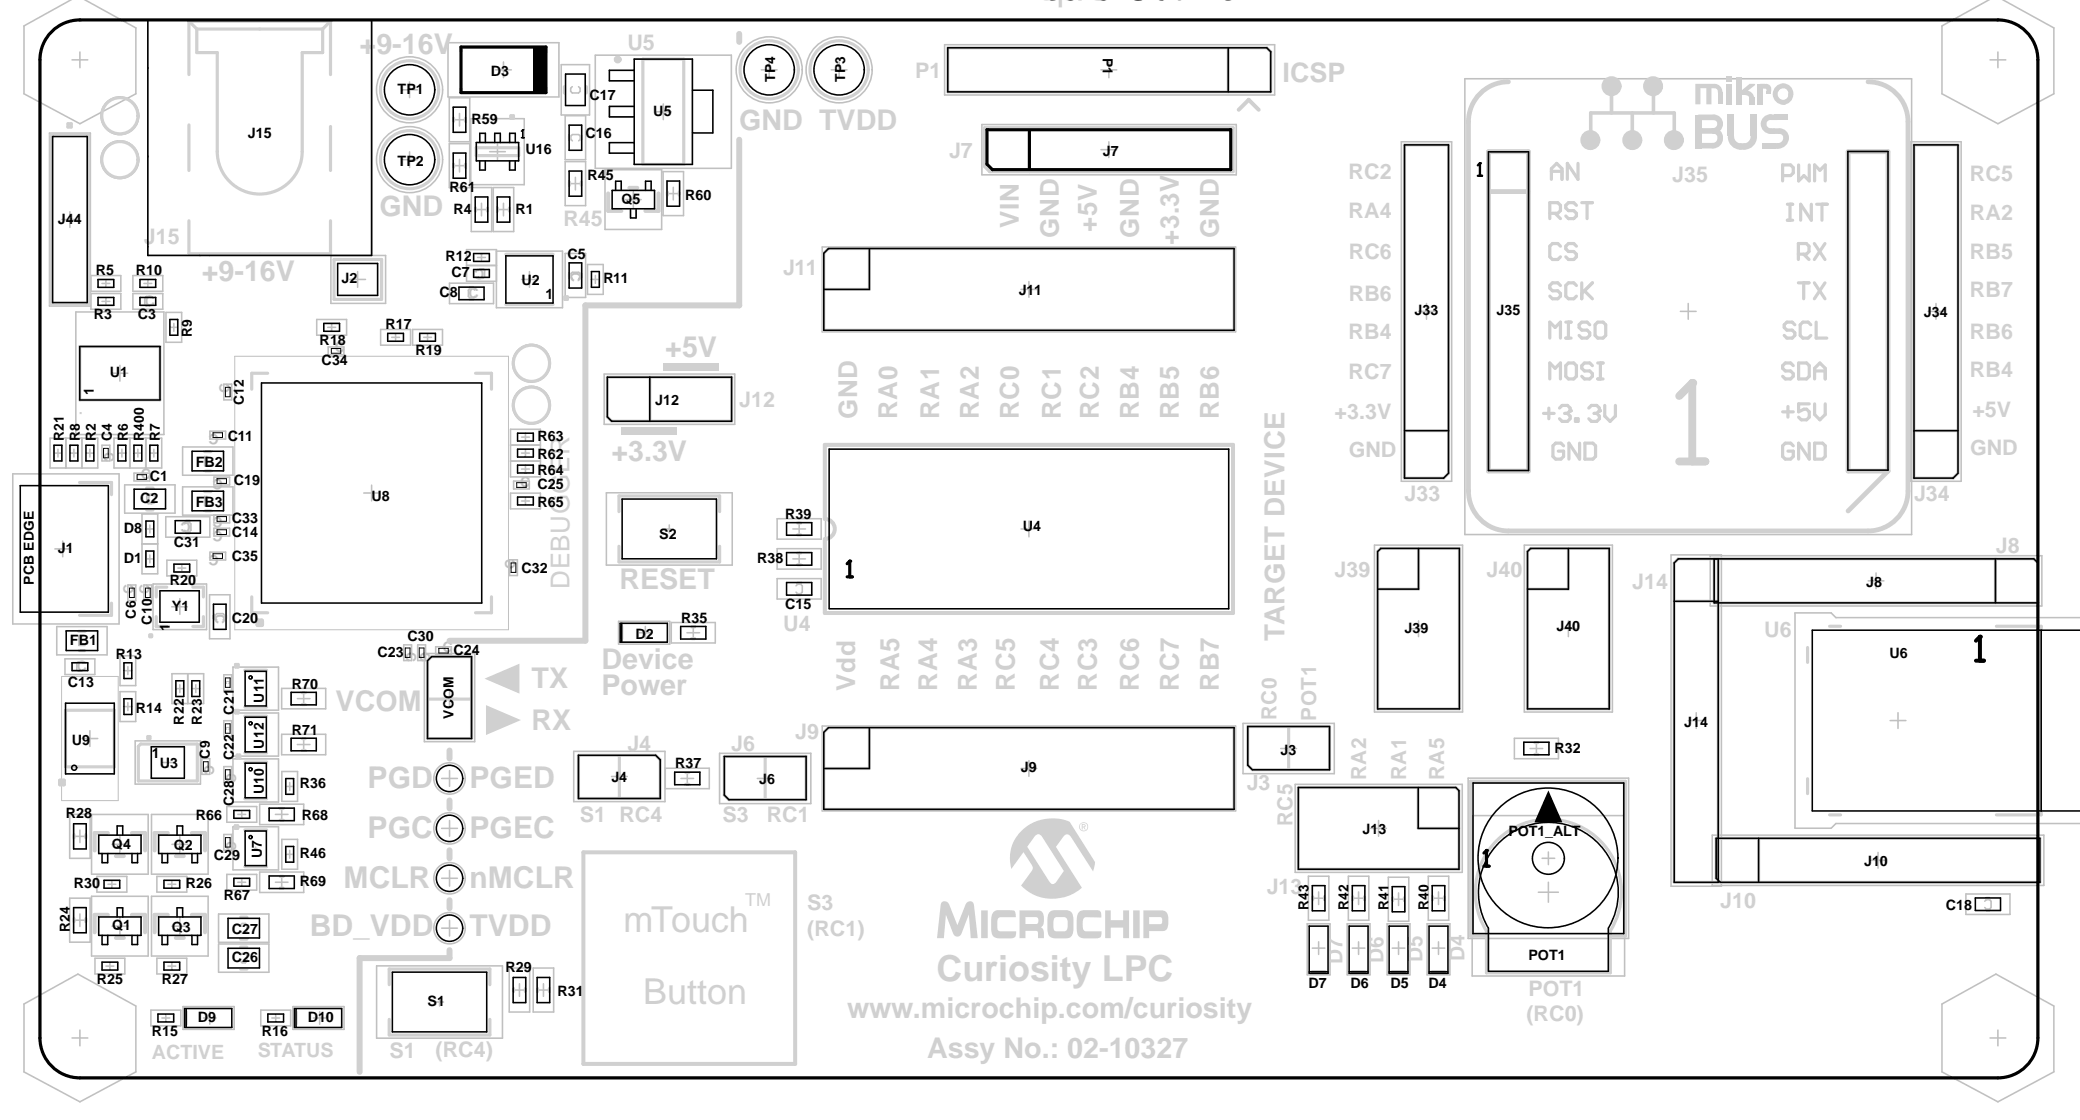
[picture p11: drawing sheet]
<svg xmlns="http://www.w3.org/2000/svg" width="220mm" height="119mm" viewBox="0 0 220 119" stroke-linecap="round" stroke-linejoin="round" font-family="sans-serif">
<defs><g id="words">
<text font-size="12.7" fill="#d0d0d0" x="99.2" y="99.3">M</text>
<g font-size="3.8" fill="#d0d0d0">
<text x="107.8" y="0">Top Silk</text>
<text x="66" y="98.7">mTouch</text>
<text x="68.1" y="106.3">Button</text>
<text x="99.1" y="103.8">Curiosity LPC</text>
</g>
<text font-size="3.8" x="107.8" y="0">Board Outline</text>
<g font-size="3.2" fill="#d0d0d0">
<text x="38.9" y="83.4">PGD</text>
<text x="49.7" y="83.4">PGED</text>
<text x="38.9" y="88.7">PGC</text>
<text x="49.7" y="88.7">PGEC</text>
<text x="36.4" y="94">MCLR</text>
<text x="49.7" y="94">nMCLR</text>
<text x="32.8" y="99.1">BD_VDD</text>
<text x="49.7" y="99.1">TVDD</text>
</g>
<g font-size="3" fill="#d0d0d0">
<text x="38.1" y="5.7">+9-16V</text>
<text x="78.2" y="13.7">GND TVDD</text>
<text x="40.2" y="22.8">GND</text>
<text x="21.4" y="29.8">+9-16V</text>
<text x="70.4" y="37.8">+5V</text>
<text x="64.7" y="48.8">+3.3V</text>
<text x="65.5" y="62.3">RESET</text>
<text x="63.6" y="70.8">Device</text>
<text x="35.5" y="75.2">VCOM</text>
<text x="56.2" y="77.3">RX</text>
<text x="56.3" y="72.8">TX</text>
<text x="63.6" y="73.5">Power</text>
<text x="89.7" y="107.7">www.microchip.com/curiosity</text>
<text x="98.1" y="112">Assy No.: 02-10327</text>
</g>
<text font-size="2.9" fill="#d0d0d0" x="136" y="67.8" transform="rotate(-90 136 67.8)">TARGET DEVICE</text>
<g font-size="2.8" fill="#d0d0d0">
<text x="135.7" y="8.7">ICSP</text>
<text x="107.8" y="24.1" transform="rotate(-90 107.8 24.1)">VIN</text>
<text x="112.1" y="25.1" transform="rotate(-90 112.1 25.1)">GND</text>
<text x="116.1" y="24.5" transform="rotate(-90 116.1 24.5)">+5V</text>
<text x="120.5" y="25.1" transform="rotate(-90 120.5 25.1)">GND</text>
<text x="124.8" y="25.9" transform="rotate(-90 124.8 25.9)">+3.3V</text>
<text x="129" y="25.1" transform="rotate(-90 129 25.1)">GND</text>
<text x="90.7" y="44.4" transform="rotate(-90 90.7 44.4)">GND</text>
<text x="94.9" y="44.4" transform="rotate(-90 94.9 44.4)">RA0</text>
<text x="99.4" y="44.4" transform="rotate(-90 99.4 44.4)">RA1</text>
<text x="103.6" y="44.4" transform="rotate(-90 103.6 44.4)">RA2</text>
<text x="107.8" y="44.4" transform="rotate(-90 107.8 44.4)">RC0</text>
<text x="112.3" y="44.4" transform="rotate(-90 112.3 44.4)">RC1</text>
<text x="116.3" y="44.4" transform="rotate(-90 116.3 44.4)">RC2</text>
<text x="120.5" y="44.4" transform="rotate(-90 120.5 44.4)">RB4</text>
<text x="124.8" y="44.4" transform="rotate(-90 124.8 44.4)">RB5</text>
<text x="129" y="44.4" transform="rotate(-90 129 44.4)">RB6</text>
<text x="60.3" y="62.3" transform="rotate(-90 60.3 62.3)">DEBUGGER</text>
<text x="90.5" y="73.1" transform="rotate(-90 90.5 73.1)">Vdd</text>
<text x="95.2" y="73.1" transform="rotate(-90 95.2 73.1)">RA5</text>
<text x="99.2" y="73.1" transform="rotate(-90 99.2 73.1)">RA4</text>
<text x="103.4" y="73.1" transform="rotate(-90 103.4 73.1)">RA3</text>
<text x="107.4" y="73.1" transform="rotate(-90 107.4 73.1)">RC5</text>
<text x="112.1" y="73.1" transform="rotate(-90 112.1 73.1)">RC4</text>
<text x="116.1" y="73.1" transform="rotate(-90 116.1 73.1)">RC3</text>
<text x="120.5" y="73.1" transform="rotate(-90 120.5 73.1)">RC6</text>
<text x="124.8" y="73.1" transform="rotate(-90 124.8 73.1)">RC7</text>
<text x="129" y="73.1" transform="rotate(-90 129 73.1)">RB7</text>
</g>
<g font-size="2.3" fill="#d0d0d0">
<text x="66.4" y="5.3">U5</text>
<text x="96.8" y="8.2">P1</text>
<text x="100.4" y="16.7">J7</text>
<text x="59.6" y="23.9">R45</text>
<text x="142.7" y="23">RA4</text>
<text x="142.7" y="19">RC2</text>
<text x="177" y="19.2">J35</text>
<text x="208.5" y="19.2">RC5</text>
<text x="208.5" y="23.2">RA2</text>
<text x="15.2" y="25.8">J15</text>
<text x="82.9" y="29.2">J11</text>
<text x="142.8" y="27.5">RC6</text>
<text x="208.5" y="27.4">RB5</text>
<text x="142.7" y="35.9">RB4</text>
<text x="142.8" y="31.9">RB6</text>
<text x="208.5" y="35.9">RB6</text>
<text x="208.5" y="31.5">RB7</text>
<text x="142.7" y="40.1">RC7</text>
<text x="208.5" y="39.9">RB4</text>
<text x="78.2" y="43.1">J12</text>
<text x="141.3" y="44.3">+3.3V</text>
<text x="208.7" y="44.1">+5V</text>
<text x="142.7" y="48.4">GND</text>
<text x="148.6" y="53">J33</text>
<text x="202.6" y="53">J34</text>
<text x="208.5" y="48.2">GND</text>
<text x="211.2" y="58.5">J8</text>
<text x="141.2" y="61.1">J39</text>
<text x="157.3" y="61.1">J40</text>
<text x="172.8" y="62.3">J14</text>
<text x="82.9" y="66.8">U4</text>
<text x="186.7" y="67.4">U6</text>
<text x="66.4" y="79.4">J4</text>
<text x="77.4" y="79.4">J6</text>
<text x="84.2" y="78.2">J9</text>
<text x="131.9" y="83.7">J3</text>
<text x="61.4" y="87">S1 RC4</text>
<text x="76.5" y="87">S3</text>
<text x="81.1" y="87">RC1</text>
<text x="134.1" y="94.6">J13</text>
<text x="85.4" y="96.3">S3</text>
<text x="85.4" y="99">(RC1)</text>
<text x="182.1" y="96.1">J10</text>
<text x="161.8" y="105.4">POT1</text>
<text x="41.2" y="112">S1</text>
<text x="46.1" y="111.9">(RC4)</text>
<text x="161.5" y="108.1">(RC0)</text>
</g>
<g font-size="2.2" fill="#d0d0d0">
<text x="135.1" y="76.2" transform="rotate(-90 135.1 76.2)">RC0</text>
<text x="139.3" y="76.3" transform="rotate(-90 139.3 76.3)">POT1</text>
<text x="144.6" y="82.6" transform="rotate(-90 144.6 82.6)">RA2</text>
<text x="148.8" y="82.6" transform="rotate(-90 148.8 82.6)">RA1</text>
<text x="152.8" y="82.6" transform="rotate(-90 152.8 82.6)">RA5</text>
<text x="136.8" y="87.4" transform="rotate(-90 136.8 87.4)">RC5</text>
<text x="146.4" y="101.9" transform="rotate(-90 146.4 101.9)">D6</text>
<text x="150.5" y="101.8" transform="rotate(-90 150.5 101.8)">D5</text>
<text x="155" y="101.7" transform="rotate(-90 155 101.7)">D4</text>
<text x="142.1" y="102" transform="rotate(-90 142.1 102)">D7</text>
</g>
<g font-size="2.1" fill="#d0d0d0">
<text x="16.1" y="112.1">ACTIVE</text>
<text x="27.3" y="111.8">STATUS</text>
</g>
<text font-size="1.9" fill="#d0d0d0" x="78.9" y="95.9">TM</text>
<g font-size="1.5">
<text x="42.1" y="9.9">TP1</text>
<text x="51.9" y="8">D3</text>
<text x="62.4" y="10.6">C17</text>
<text x="82" y="8.7" transform="rotate(-90 82 8.7)">TP4</text>
<text x="89.4" y="8.7" transform="rotate(-90 89.4 8.7)">TP3</text>
<text x="116.7" y="6.1" transform="rotate(90 116.7 6.1)">P1</text>
<text x="26.2" y="14.6">J15</text>
<text x="42.1" y="17.5">TP2</text>
<text x="49.9" y="13.1">R59</text>
<text x="55.6" y="16.3">U16</text>
<text x="62" y="14.6">C16</text>
<text x="69.1" y="12.3">U5</text>
<text x="116.7" y="16.5">J7</text>
<text x="6.1" y="23.7">J44</text>
<text x="47.6" y="20.3">R61</text>
<text x="48" y="22.6">R4</text>
<text x="54.6" y="22.6">R1</text>
<text x="62.2" y="19">R45</text>
<text x="65.8" y="21.5">Q5</text>
<text x="72.5" y="21.1">R60</text>
<text x="10.1" y="29.2">R5</text>
<text x="14.4" y="29.2">R10</text>
<text x="36.2" y="30">J2</text>
<text x="47.2" y="27.7">R12</text>
<text x="47.8" y="29.4">C7</text>
<text x="60.1" y="27.5">C5</text>
<text x="63.9" y="30">R11</text>
<text x="9.9" y="33.8">R3</text>
<text x="14.6" y="33.8">C3</text>
<text x="20.3" y="35.7" transform="rotate(-90 20.3 35.7)">R9</text>
<text x="40.8" y="34.9">R17</text>
<text x="46.5" y="31.5">C8</text>
<text x="55.2" y="30.2">U2</text>
<text x="57.7" y="31.7">1</text>
<text x="107.8" y="31.3">J11</text>
<text x="149.7" y="33.4">J33</text>
<text x="158.4" y="33.4">J35</text>
<text x="203.6" y="33.6">J34</text>
<text x="9.9" y="41.8" transform="rotate(-90 9.9 41.8)">1</text>
<text x="11.6" y="39.9">U1</text>
<text x="33.8" y="36.5">R18</text>
<text x="34" y="38.7">C34</text>
<text x="44" y="37.6">R19</text>
<text x="6.8" y="46.7" transform="rotate(-90 6.8 46.7)">R21</text>
<text x="8.5" y="46.7" transform="rotate(-90 8.5 46.7)">R</text>
<text x="8.5" y="45.6" transform="rotate(-90 8.5 45.6)">8 .</text>
<text x="10.1" y="46.7" transform="rotate(-90 10.1 46.7)">R</text>
<text x="10.1" y="45.6" transform="rotate(-90 10.1 45.6)">2</text>
<text x="11.8" y="46.7" transform="rotate(-90 11.8 46.7)">C</text>
<text x="11.8" y="45.6" transform="rotate(-90 11.8 45.6)">4</text>
<text x="13.5" y="46.7" transform="rotate(-90 13.5 46.7)">R</text>
<text x="13.5" y="45.6" transform="rotate(-90 13.5 45.6)">6</text>
<text x="15.2" y="46.7" transform="rotate(-90 15.2 46.7)">R</text>
<text x="15.2" y="45.6" transform="rotate(-90 15.2 45.6)">400</text>
<text x="16.9" y="46.7" transform="rotate(-90 16.9 46.7)">R</text>
<text x="16.9" y="45.6" transform="rotate(-90 16.9 45.6)">7</text>
<text x="24.1" y="46.7">C11</text>
<text x="25.8" y="42.9" transform="rotate(-90 25.8 42.9)">C12</text>
<text x="56.9" y="46.7">R63</text>
<text x="69.3" y="42.9">J12</text>
<text x="14.8" y="53.2">C2</text>
<text x="20.7" y="49.4">FB2</text>
<text x="20.7" y="53.7">FB3</text>
<text x="24.7" y="51.3">C19</text>
<text x="39.3" y="53">U8</text>
<text x="56.9" y="48.6">R62</text>
<text x="56.9" y="53.7">R65</text>
<text x="56.9" y="50.3">R64</text>
<text x="6.1" y="58.5">J1</text>
<text x="13.1" y="59.6">D1</text>
<text x="13.1" y="56.4">D8</text>
<text x="18.4" y="57.9">C31</text>
<text x="24.5" y="59.4">C35</text>
<text x="24.5" y="55.3">C33</text>
<text x="24.5" y="56.8">C14</text>
<text x="69.8" y="57">S2</text>
<text x="80.1" y="59.6">R38</text>
<text x="83.1" y="54.9">R39</text>
<text x="108.3" y="56.2">U4</text>
<text x="3.6" y="61.9" transform="rotate(-90 3.6 61.9)">PCB EDGE</text>
<text x="14.4" y="65.5" transform="rotate(-90 14.4 65.5)">C6 C</text>
<text x="18" y="61.9">R20</text>
<text x="18.2" y="64.6">Y1</text>
<text x="24.5" y="65.9">C20</text>
<text x="55.2" y="60.6">C32</text>
<text x="72.1" y="65.9">R35</text>
<text x="83.1" y="64.4">C15</text>
<text x="197.5" y="62.1">J8</text>
<text x="7.4" y="68.2">FB1</text>
<text x="12.3" y="69.7">R13</text>
<text x="16.1" y="66.1" transform="rotate(-90 16.1 66.1)">C10 C</text>
<text x="18" y="66.8" transform="rotate(-90 18 66.8)">1</text>
<text x="40" y="69.5">C23</text>
<text x="43.1" y="67.8">C30</text>
<text x="67.2" y="67.6">D2</text>
<text x="148.6" y="67">J39</text>
<text x="164.7" y="66.8">J40</text>
<text x="200" y="69.7">U6</text>
<text x="7.2" y="72.7">C13</text>
<text x="14.4" y="75.4">R14</text>
<text x="19.5" y="76.7" transform="rotate(-90 19.5 76.7)">R22</text>
<text x="21.4" y="76.7" transform="rotate(-90 21.4 76.7)">R23</text>
<text x="24.7" y="75.6" transform="rotate(-90 24.7 75.6)">C21</text>
<text x="27.9" y="74.4" transform="rotate(-90 27.9 74.4)">U11</text>
<text x="30.9" y="72.9">R70</text>
<text x="30.9" y="77.7">R71</text>
<text x="48" y="76" transform="rotate(-90 48 76)">VC</text>
<text x="48" y="73.9" transform="rotate(-90 48 73.9)">OM</text>
<text x="178.2" y="76.9">J14</text>
<text x="7.6" y="78.8">U9</text>
<text x="16.1" y="80.2">1</text>
<text x="16.9" y="81.3">U3</text>
<text x="22.2" y="80.3" transform="rotate(-90 22.2 80.3)">C9</text>
<text x="24.7" y="80.5" transform="rotate(-90 24.7 80.5)">C22</text>
<text x="27.9" y="79.2" transform="rotate(-90 27.9 79.2)">U12</text>
<text x="31.7" y="83.4">R36</text>
<text x="64.7" y="82.8">J4</text>
<text x="71.5" y="81.3">R37</text>
<text x="80.3" y="83">J6</text>
<text x="108" y="81.8">J9</text>
<text x="135.5" y="79.9">J3</text>
<text x="164.5" y="79.6">R32</text>
<text x="7" y="86.6">R28</text>
<text x="11.8" y="89.8">Q4</text>
<text x="18.4" y="90">Q2</text>
<text x="20.7" y="86.8">R66</text>
<text x="24.7" y="85.3" transform="rotate(-90 24.7 85.3)">C28</text>
<text x="27.9" y="84.1" transform="rotate(-90 27.9 84.1)">U10</text>
<text x="31.9" y="86.8">R68</text>
<text x="144.2" y="88.3">J13</text>
<text x="159.6" y="88.5">POT1_ALT</text>
<text x="7.8" y="94">R30</text>
<text x="19.7" y="94">R26</text>
<text x="22.6" y="91">C29</text>
<text x="23.7" y="95.3">R67</text>
<text x="27.7" y="90.8" transform="rotate(-90 27.7 90.8)">U7</text>
<text x="31.7" y="93.8">R69</text>
<text x="31.7" y="90.8">R46</text>
<text x="197.3" y="91.7">J10</text>
<text x="7.4" y="98.7" transform="rotate(-90 7.4 98.7)">R24</text>
<text x="11.9" y="98.4">Q1</text>
<text x="18.2" y="98.7">Q3</text>
<text x="24.5" y="98.9">C27</text>
<text x="24.5" y="101.8">C26</text>
<text x="138.5" y="96.3" transform="rotate(-90 138.5 96.3)">R43</text>
<text x="142.7" y="96.3" transform="rotate(-90 142.7 96.3)">R42</text>
<text x="147" y="96.3" transform="rotate(-90 147 96.3)">R41</text>
<text x="151.2" y="96.3" transform="rotate(-90 151.2 96.3)">R40</text>
<text x="161.8" y="101.6">POT1</text>
<text x="205.9" y="96.3">C18</text>
<text x="10.2" y="104.1">R25</text>
<text x="17.1" y="104.1">R27</text>
<text x="45.2" y="106.5">S1</text>
<text x="53.5" y="102.9">R29</text>
<text x="59" y="105.4">R31</text>
<text x="138.5" y="104.6">D7</text>
<text x="142.9" y="104.6">D6</text>
<text x="147.2" y="104.6">D5</text>
<text x="151.2" y="104.6">D4</text>
<text x="16.1" y="109.6">R15</text>
<text x="20.9" y="108.2">D9</text>
<text x="27.7" y="109.6">R16</text>
<text x="32.6" y="108.2">D10</text>
</g>
<g font-size="1.5" fill="#c0c0c0">
<text x="51.3" y="28.5" transform="rotate(-180 51.3 28.5)">C</text>
<text x="60.4" y="28.8" transform="rotate(90 60.4 28.8)">C</text>
<text x="15.3" y="32.4">C</text>
<text x="49.6" y="31.5">C</text>
<text x="24.3" y="41.6" transform="rotate(-90 24.3 41.6)">C</text>
<text x="35.4" y="37.3">C</text>
<text x="11" y="47.8" transform="rotate(90 11 47.8)">C</text>
<text x="23.2" y="45.9" transform="rotate(-180 23.2 45.9)">C</text>
<text x="14.9" y="50.7">CC1</text>
<text x="15.5" y="53.3">C</text>
<text x="21.7" y="49.3">L</text>
<text x="21.7" y="53.5">L</text>
<text x="23.6" y="50.7" transform="rotate(-180 23.6 50.7)">C</text>
<text x="55.1" y="51.5">C C25</text>
<text x="20.2" y="55.3" transform="rotate(-180 20.2 55.3)">C</text>
<text x="23.2" y="58.7" transform="rotate(-180 23.2 58.7)">C</text>
<text x="23.6" y="54.8" transform="rotate(-180 23.6 54.8)">C</text>
<text x="23.6" y="56.2" transform="rotate(-180 23.6 56.2)">C</text>
<text x="22.8" y="64.9" transform="rotate(90 22.8 64.9)">C</text>
<text x="54.5" y="60.2" transform="rotate(-90 54.5 60.2)">C</text>
<text x="8.1" y="71">C</text>
<text x="8.3" y="68.3">L</text>
<text x="43" y="69" transform="rotate(90 43 69)">C</text>
<text x="44.5" y="69" transform="rotate(90 44.5 69)">C</text>
<text x="46.8" y="69">CC24</text>
<text x="21.6" y="81" transform="rotate(90 21.6 81)">C</text>
<text x="23.9" y="81.8" transform="rotate(90 23.9 81.8)">C</text>
<text x="23.9" y="89" transform="rotate(90 23.9 89)">C</text>
</g>
</g></defs>
<g fill="none" stroke="#c0c0c0" stroke-width=".17">
<path d="M7.6 0l-5.1 2.7v7.2l6 3.2 5.9-3.2v-6.9l-5.5-3M211.9 0l5.5 3v6.9l-6 3.2-5.9-3.2v-7.2l5.1-2.7M5.2 14.1h4.4v18.3h-4.4zM7.6 6.3h1.7M8.5 5.5v1.7M42.5 16.9h1.7M42.5 9.5h1.7M43.3 8.7v1.6M43.3 16.1v1.6M47.4 4.5h11.8v5.8h-11.8zM47.6 15.2h2.1v4.7h-2.1zM47.6 10.3h2.1v4.7h-2.1z"/>
<path d="M48 17.5h1.3M48 12.7h1.3M48.6 12v1.3M48.6 16.9v1.3M49.8 12.6h5.7v6.9h-5.7zM49.9 19.9h2.1v4.6h-2.1zM51.8 16.1h1.7M52.2 19.9h2.2v4.6h-2.2zM52.5 7.4h1.6M52.7 15.2v1.7M53.3 6.6v1.6M59.4 6.8h3v5.4h-3z"/>
<path d="M59.8 12.2h2.2v4.7h-2.2zM59.8 17.1h2.2v4.7h-2.2zM60.2 19.4h1.4M60.6 9.2l-.2 .1v.4l.2 .1h.6l.2-.1v-.4l-.2-.1M60.6 14.9l-.2-.2v-.3l.2-.2h.6l.2 .2v.3l-.2 .2M60.9 18.8v1.3M63 5.8h14.4v12h-14.4zM64 18h6v6.3h-6zM69.4 11.8h1.6M70.2 18.2h2.1v4.6h-2.1zM70.2 11v1.7M71.3 19.8v1.4"/>
<path d="M80.6 7.4h1.6M81.4 6.6v1.6M88 7.4h1.6M88.8 6.6v1.6M100 4.7h34.9v5.4h-34.9zM103.9 13.2h26.9v5.3h-26.9zM116.5 7.4h1.7M116.5 15.8h1.7M117.4 6.6v1.6M117.4 15v1.7M148.3 15h5.3v35.9h-5.3zM155 8.3h47.3v48.3h-47.3z"/>
<path d="M202.2 15h5.4v35.9h-5.4zM210.6 6.3h1.7M211.4 5.5v1.7M6.6 23.2h1.6M7.4 22.4v1.7M8 33h9.3v13h-9.3zM9.6 29.2h3.2v1.6h-3.2zM9.6 31.1h3.2v1.6h-3.2zM10.8 30h.8M10.8 31.9h.8M11.2 29.6v.8M11.2 31.5v.8"/>
<path d="M11.9 39.5h1.6M12.7 38.7v1.6M14.1 29.2h3.1v1.6h-3.1zM14.1 31.1h3.1v1.6h-3.1zM15.2 30h.9M15.6 29.6v.8M16 31.5l-.2-.1h-.3l-.2 .1v.7l.2 .2h.3l.2-.2M17.6 33.1h1.6v3.1h-1.6zM18 34.6h.8M18.4 34.2v.9M33.5 33.8h3.2v1.7h-3.2zM34.7 34.6h.8"/>
<path d="M34.7 36.7h1.7v.9h-1.7zM35.1 34.2v.9M37 29.6h1.7M37.8 28.7v1.7M39.3 27v-24.9h-23.7v24.9h25.2v5.1h-5.8v-5.1M40.3 34.9h3.1v1.6h-3.1zM41.5 35.7h.8M41.9 35.3v.8M43.7 34.9h3.1v1.6h-3.1zM44.8 35.7h.9M45.2 35.3v.8M47.6 30h4.6v2.1h-4.6z"/>
<path d="M49.4 28.1h3.1M50.2 30.7l-.1-.2h-.4l-.1 .2v.7l.1 .1h.4l.1-.1M50.3 22.2h1.3M50.5 27.2h.9M50.6 28.6l.2-.1h.3l.2 .1v.7l-.2 .2h-.3l-.2-.2M51 21.5v1.3M51 26.8v.9M52.5 26.6h7v6h-7v-6.2h-3.1v3.4h3.1M52.6 22.2h1.4M53.3 21.5v1.3M55.2 29.6h1.7M56 28.7v1.7"/>
<path d="M59.8 26.8h2.2v4.7h-2.2zM60.6 29.5l-.2-.2v-.3l.2-.2h.6l.2 .2v.3l-.2 .2M62.2 28h1.6v3.2h-1.6zM62.6 29.6h.8M63 29.2v.8M63.9 39.6h13.9v5.3h-13.9zM66.2 21.1h1.7M67 20.3v1.7M70.6 20.5h1.3M87 26.1h43.8v9h-43.8zM108.1 30.6h1.6M108.9 29.8v1.7"/>
<path d="M150.1 33h1.7M151 32.1v1.7M177.8 33h1.7M178.7 32.1v1.7M204.1 33h1.6M204.9 32.1v1.7M1.4 50.1h11.2v15.9h-11.2zM5.3 46.4h5v3.1h-5zM5.7 48h.8M5.8 58.1h1.7M6.1 47.5v.9M6.6 57.3v1.6"/>
<path d="M7 46.4v3.1M7.4 48h.8M7.8 47.5v.9M8.7 46.4v3.1M9.1 48h.8M9.5 47.5v.9M10.8 47.1h.8v1.7h-.8zM12.1 46.4h5v3.1h-5zM12.5 48h.8M12.9 47.5v.9M13.2 51.3h5.3v3h-5.3zM13.7 46.4v3.1"/>
<path d="M13.8 46.4v3.1M14.2 48h.8M14.2 50.1h1.6v.8h-1.6zM14.6 47.5v.9M15 54.4h1.7v6.3h-1.7zM15.4 46.4v3.1M15.4 59.1h.9M15.4 56h.9M15.9 55.6v.8M15.9 58.7v.9M15.9 48h.8M16.2 52.5l-.2-.2h-.3l-.2 .2v.6l.2 .2h.3l.2-.2"/>
<path d="M16.3 47.5v.9M16.7 57.6h-1.7M17.5 54.7h4.7v2.2h-4.7zM17.7 59.3h3.1v1.7h-3.1zM19.2 59.7v.8M19.3 51.5h5.4v3h-5.4zM19.3 47.3h5.4v3h-5.4zM19.5 55.5l.2-.2h.3l.2 .2v.6l-.2 .2h-.3l-.2-.2M21.7 48.3v1h.6M21.7 52.5v1h.6M22.2 58.4h1.7v.9h-1.7zM22.2 45.6h1.7v.9h-1.7z"/>
<path d="M22.6 54.5v.8h1.7v-.8M22.6 50.5h1.7v.8h-1.7zM22.6 55.9h1.7v.8h-1.7zM23.7 40.7h.8v1.6h-.8zM38.5 52.2h1.7M39.3 51.3v1.7M53.9 59.2h.9v1.7h-.9zM54 45.4h3.2v5.1h-3.2zM54 52.2h3.2v1.7h-3.2zM54 48.8h3.2M54 47.1h3.2M54.4 50.9h1.6v.8h-1.6z"/>
<path d="M55.2 48h.8M55.2 53h.8M55.2 49.6h.8M55.2 46.3h.8M55.6 45.8v.9M55.6 47.5v.9M55.6 49.2v.9M55.6 52.6v.8M64.2 52.2h13.3v7.6h-13.3zM70.4 56h.9M70.8 55.6v.8M82.2 58.1h4.7v2.1h-4.7z"/>
<path d="M82.2 54.9h4.7v2.2h-4.7zM83.9 59.1h1.3M83.9 56h1.3M84.6 55.3v1.3M84.6 58.5v1.3M87.4 47.1h43v17.7h-43zM108.1 56h1.6M108.9 55.1v1.7M145.5 57.7h9.3v17.7h-9.3zM161.3 57.7h9.3v17.7h-9.3zM176.9 58.7h5.3v35.1h-5.3zM181 58.8h35.1v5.3h-35.1z"/>
<path d="M6 66.3h5.3v3h-5.3zM6.9 69.7h3.1v1.7h-3.1zM8.3 67.3v1h.7M8.7 78.2h1.6M8.8 70.2l-.2-.2h-.3l-.2 .2v.7l.2 .1h.3l.2-.1M9.5 77.3v1.7M12.7 73.2h1.7v3.2h-1.7zM12.7 69.4h1.7v3.2h-1.7zM13.1 74.8h.8M13.1 71h.8M13.5 70.6v.8M13.5 74.4v.8"/>
<path d="M13.5 61.9h.9v1.7h-.9zM14.3 78.4h6.9v4.6h-6.9zM15.2 61.9h.9v1.7h-.9zM16.2 61.8h5.7v4.8h-5.7zM18.2 64.2h1.6M18.2 71.3h3.4v3.2h-3.4zM18.6 72.9h.8M18.8 60.1h.9M19 63.4v1.6M19 72.5v.8M19.9 71.3v3.2M20.3 72.9h.8"/>
<path d="M20.7 72.5v.8M22.2 62.9h2.1v4.7h-2.1zM22.9 65.6l-.1-.2v-.3l.1-.2h.7l.2 .2v.3l-.2 .2M23.7 71.4h.8v1.7h-.8zM23.7 76.3h.8v1.6h-.8zM24.7 70.6h4.8v4.6h-4.8zM24.7 75.5h4.8v4.5h-4.8zM29.8 72.9h4.7v2.1h-4.7zM29.8 77.7h4.7v2.2h-4.7zM31.5 78.8h1.3M31.5 73.9h1.3M32.1 73.3v1.3"/>
<path d="M32.1 78.1v1.4M42.7 68.2h.9v1.7h-.9zM44.2 68.2h.8v1.7h-.8zM44.9 69.2h5.3v9.3h-5.3zM46.1 68.5h1.7v.8h-1.7zM46.7 73.9h1.7M47.6 73.1v1.7M60.7 79.5h9.7v5.3h-9.7zM65.5 65.8h5.4v2.4h-5.4zM67.6 67h1.4M68.3 66.3v1.3M71 65.9h4.7v2.1h-4.7z"/>
<path d="M72.7 67h1.3M73.4 66.3v1.3M76.2 79.7h9.6v5.3h-9.6zM82.2 61.2h4.7v2.2h-4.7zM84.2 62l.2-.2h.3l.2 .2v.7l-.2 .1h-.3l-.2-.1M87 76.8h43.8v9h-43.8zM131.6 76.6h9.6v5.3h-9.6zM135.6 79.2h1.6M136.4 78.4v1.6M149.3 66.5h1.7M150.1 65.7v1.7M160.3 78.1h4.6v2.2h-4.6z"/>
<path d="M161.9 79.2h1.4M162.6 78.6v1.3M165.2 66.5h1.6M166 65.7v1.7M178.7 76.3h1.7M179.5 75.4v1.7M197.7 61.5h1.7M198.5 60.6v1.7M200 76.3h1.7M200.9 75.4v1.7M220.2 65.4h-25.9l-.5-.5h-3.8v22.8h3.8l.5-.5h25.9M7.4 86.2h2.1v4.6h-2.1z"/>
<path d="M7.4 95.1h2.1v4.6h-2.1zM7.8 88.5h1.3M7.8 97.4h1.3M8.5 87.8v1.4M8.5 96.7v1.4M9.7 86.2h6v6.3h-6zM9.7 94.9h6v6.3h-6zM10.3 92.8h3.1v1.6h-3.1zM11.4 93.6h.9M11.8 93.2v.8M11.9 98h1.6M11.9 89.4h1.6"/>
<path d="M12.7 88.5v1.7M12.7 97.2v1.7M16 86.2h6v6.3h-6zM16 94.9h6v6.3h-6zM16.6 92.8h3.2v1.6h-3.2zM17.3 80.7h1M17.8 80.2v1M17.8 93.6h.8M18.2 93.2v.8M18.2 98h1.7M18.2 89.4h1.7M19 88.5v1.7"/>
<path d="M19 97.2v1.7M21.4 80.3h.8v1.7h-.8zM23.1 96.7h5.4v3h-5.4zM23.1 99.9h5.4v3h-5.4zM23.7 81.1h.8v1.7h-.8zM23.7 88.3h.8v1.7h-.8zM24 85.4h3.2v1.6h-3.2zM24 92.5h3.2v1.7h-3.2zM24.7 80.3h4.8v4.6h-4.8zM24.7 87.5h4.8v4.6h-4.8zM25.2 93.4h.8M25.2 86.2h.8"/>
<path d="M25.5 97.9l.1-.2h.4l.1 .2v.7l-.1 .1h-.4l-.1-.1M25.6 85.8v.8M25.6 93v.8M27.5 85.1h4.6v2.2h-4.6zM27.5 92.3h4.6v2.2h-4.6zM29.1 93.4h1.4M29.1 86.2h1.4M29.8 85.5v1.4M29.8 92.7v1.3M29.8 81.7h1.7v3.1h-1.7zM29.8 88.8h1.7v3.2h-1.7zM30.2 90.4h.9"/>
<path d="M30.2 83.2h.9M30.7 82.8v.8M30.7 90v.8M46.7 82.4h1.7M46.7 98.2h1.7M46.7 92.9h1.7M46.7 87.7h1.7M47.6 81.6v1.6M47.6 86.8v1.7M47.6 92.1v1.7M47.6 97.4v1.7M64.7 82.2h1.7"/>
<path d="M65.5 81.3v1.7M70.4 81.3h4.7v2.2h-4.7zM72.1 82.4h1.3M72.7 81.7v1.4M80.2 82.4h1.6M81 81.6v1.6M108.1 81.3h1.6M108.9 80.5v1.7M137.1 83h17.7v9.3h-17.7zM138.3 97.8h2.5v5.4h-2.5zM138.5 92.7h2.1v4.7h-2.1zM138.9 95.1h1.3"/>
<path d="M139.6 94.4v1.3M139.6 99.7v1.3M142.6 97.8h2.4v5.4h-2.4zM142.7 92.7h2.2v4.7h-2.2zM143.1 95.1h1.3M143.8 94.4v1.3M143.8 99.7v1.3M145.1 87.7h1.6M145.9 86.8v1.7M146.8 97.8h2.4v5.4h-2.4zM146.9 92.8h2.2v4.7h-2.2zM147.3 95.2h1.4"/>
<path d="M148 94.5v1.3M148 99.7v1.3M151 97.8h2.4v5.4h-2.4zM151.2 92.7h2.1v4.7h-2.1zM151.6 95.1h1.3M152.2 94.4v1.3M152.2 99.7v1.3M155.4 82.4h17v16.9h-17zM155.8 86.3h16.1v17h-16.1zM162.8 94.4h2.1M163.2 90.8h1.3M163.9 90.2v1.3"/>
<path d="M163.9 93.4v2.1M181.2 88.4h35.1v5.3h-35.1zM197.9 91h1.7M198.8 90.2v1.7M208.1 94.6h4.6v2.2h-4.6zM210.1 95.4l.1-.2h.4l.1 .2v.6l-.1 .2h-.4l-.1-.2M2.5 106.3l5.7-3.2 6.2 3.4v6.9l-5.9 3.2-6-3.2zM7.6 109.9h1.7M8.5 109v1.7M10 101.4h3.2v1.7h-3.2zM11.2 102.2h.8M11.6 101.8v.9"/>
<path d="M16 106.9h3.1v1.7h-3.1zM16.6 101.4h3.2v1.7h-3.2zM17.1 107.7h.9M17.6 107.3v.9M17.8 102.2h.8M18.2 101.8v.9M19.4 106.5h5.4v2.4h-5.4zM21.5 107.7h1.4M22.2 107.1v1.3M25.5 101.1l.1-.2h.4l.1 .2v.6l-.1 .2h-.4l-.1-.2M27.6 106.9h3.2v1.7h-3.2zM28.8 107.7h.8"/>
<path d="M29.2 107.3v.9M31 106.5h5.4v2.4h-5.4zM33.2 107.7h1.3M33.8 107.1v1.3M39.9 102.2h13.3v7.7h-13.3zM46.1 106h.8M46.5 105.6v.9M53.9 102.5h2.2v4.6h-2.2zM54.3 104.8h1.3M55 104.1v1.3M56.4 102.5h2.2v4.6h-2.2zM56.8 104.8h1.4"/>
<path d="M57.5 104.1v1.3M138.9 100.3h1.3M143.1 100.3h1.3M147.3 100.3h1.4M151.6 100.3h1.3M205.5 106.3l5.7-3.2 6.2 3.4v6.9l-6 3.2-5.9-3.2zM210.6 109.9h1.7M211.4 109v1.7"/>
<circle cx="12.7" cy="16.9" r="2"/>
<circle cx="12.7" cy="12.3" r="2"/>
<circle cx="43.3" cy="16.9" r="3.5"/>
<circle cx="43.3" cy="9.5" r="3.5"/>
<circle cx="81.4" cy="7.4" r="3.5"/>
<circle cx="88.8" cy="7.4" r="3.5"/>
<circle cx="56.2" cy="38.4" r="2"/>
<circle cx="56.2" cy="42.9" r="2"/>
<circle cx="47.6" cy="98.2" r="1.66"/>
<circle cx="47.6" cy="87.7" r="1.66"/>
<circle cx="47.6" cy="82.4" r="1.66"/>
<circle cx="47.6" cy="92.9" r="1.66"/>
</g>
<path d="M24.8 37.7h29v28.9h-29zM6.5 71.6h6v13.1h-6zM24 72.3v-.2h.2v.2M24 77.2v-.2h.3l-.1 .2M26.9 77.7h.3M26.9 72.9h.3M27.1 72.7v.3M27.1 77.6v.3M26.9 89.8h.3M26.9 82.6h.3M27.1 82.4v.4M27.1 89.6v.4" fill="none" stroke="#c0c0c0" stroke-width=".11"/>
<g fill="#d0d0d0">
<path d="M181.8 9.8h.5v1.2h-.5z"/>
<path d="M182.8 8.1h.5v.6h-.5z"/>
<path d="M185.1 10.3h.6v.7h-.6z"/>
<path d="M184.3 9.7h.6v.4h-.6z"/>
<path d="M187.8 12.1h1.5v.6h-1.5z"/>
<path d="M187 9.6h.5v.3h-.5z"/>
<path d="M179.4 12.1h.7v3.6h-.7z"/>
<path d="M182.8 8.9h.5v2.1h-.5z"/>
<path d="M184.2 9.6l1-.7h.5v.1l-.9 .7h-.6z"/>
<path d="M183.7 8.1h.6v2.9h-.6z"/>
<path d="M185.3 12.1h.6v2.3h-.6z"/>
<path d="M186 8.9h.6v2.1h-.6z"/>
<path d="M186.5 15.2h1.5v.5h-1.5z"/>
<path d="M182.9 12.1h.6v2.3h-.6z"/>
<path d="M179.4 8.9h2.1v.4h-.4v1.7h-.5v-1.7h-.6v1.7h-.6z"/>
<path d="M51.4 74.6l3.7 1.6-3.7 1.6z"/>
<path d="M51.3 71.8l3.7-1.6v3.2z"/>
</g>
<g fill="none" stroke="#d0d0d0" stroke-width=".33">
<path d="M5.4 14.3h4v17.9h-4zM48 12.5v.3M48 17.4v.3M48.8 5.5v-.5h9v.5M49.3 12.5v.3M49.3 17.4v.3M50.4 15.6h4.5v.9h-4.5zM57.8 9.3v.5h-9v-.5M59.7 9.2v.6M60.3 14.4v.3M60.3 19.3v.3M61.5 14.4v.3"/>
<path d="M61.5 19.3v.3M62.1 9.2v.6M68 6.3h4.4v11.1h-4.4zM100.3 5.1h33.8l.4 .4v4.2h-34.2zM104.2 13.5h26.3v4.7h-25.8l-.5-.6zM108.9 13.5v4.7M130 5.1v4.6M148.6 15.3h4.7v34.8l-.5 .5h-4.2zM202.6 15.3h4.6v34.8l-.5 .5h-4.1zM8.4 36.7h8.5v5.6h-8.5zM28.3 39.5h-1.7v1.7M35.4 27.5h5v4.2h-5z"/>
<path d="M49.7 30.4h.4M49.7 31.7h.4M50.3 39.5h1.7v1.7M50.3 22v.3M51.6 22v.3M52.7 22v.3M53.5 32.2h5M53.5 26.9h5M53.9 22v.3M60.3 29v.3M61.5 29v.3M64.3 39.9h13.1v4.7h-12.7l-.4-.5z"/>
<path d="M68.8 39.9v4.7M70.6 20.3v.4M71.9 20.3v.4M87.2 26.8l.5-.5h42.9v8.7h-43.4zM92 26.3v4.3h-4.8M8.4 51.1h3.4v1.3M15.5 54h.7M15.5 51.6h.7M19.7 56.4h.3M19.7 55.1h.3M21.7 52h.6M21.7 47.8h.6"/>
<path d="M21.7 54.1h.6M21.7 49.8h.6M65.5 54.2v-1.7h10.7v1.7M65.5 57.8v1.7h10.7v-1.7M84.4 59.8h.3M84.4 58.5h.3M84.4 56.6h.3M84.4 55.4h.3M145.8 58.4l.3-.4h8.4v17h-8.7zM148.6 45.6h4.7M150.1 58v4.4h-4.3M161.7 58.4l.3-.4h8.3v17h-8.6z"/>
<path d="M166 58v4.4h-4.3M181.4 59.1v4.7h34.3v-4.2l-.5-.5h-37.6l-.4 .5v33.8h4.6v-34.3M202.6 45.6h4.6M211.2 59.1v4.7M6.9 75.2h5.2v6h-5.2zM8.3 66.8h.7M8.4 68.9h.6M11.8 63.8v1.3h-3.4M14.6 79l.3-.3h6v4h-6.3zM16.5 65.3v1h1.2M17.7 62.1h-1.2v1.1M20.4 62.1h1.1v1.1"/>
<path d="M21.5 65.3v1h-1.1M22.6 65.1v.3M23.9 65.1v.3M25.9 79.7h2.3M25.9 74.8h2.3M25.9 75.8h2.3M25.9 70.9h2.3M26.6 63.2v1.7h1.7M32 79.4h.3M32 78.2h.3M32 74.6h.3M32 73.3h.3"/>
<path d="M45.2 69.9l.5-.4h4.2v8.7h-4.7zM45.2 74h4.7M52 63.2v1.7h-1.7M61.2 79.9h8.2l.5 .5v4.1h-8.7zM65.8 66.3v1.3M73.2 67.6h.3M73.2 66.3h.3M84.4 61.7h.3M84.4 62.9h.3M87.2 77.5l.5-.5h42.9v8.7h-43.4zM92 77v4.3h-4.8M132.1 76.9h8.6v4.6h-8.2l-.4-.5z"/>
<path d="M136.4 77v4.4M162.4 79.8h.4M162.4 78.6h.4M177.2 63.6h4.6M191.3 68.5v1.6M193.6 66.3h1.2M211.3 66.3h4.7v.4M7.8 88.3v.4M7.8 97.2v.4M9.1 88.3v.4M9.1 97.2v.4M25.5 99.4h.6"/>
<path d="M25.5 97.1h.6M25.9 91.7h2.3M25.9 87.8h2.3M25.9 84.5h2.3M25.9 80.6h2.3M29.6 92.7h.4M29.6 85.6h.4M29.6 86.8h.4M29.6 94h.4M65.5 80v4.4M72.6 83h.3M72.6 81.8h.3"/>
<path d="M76.7 80.1h8.6v4.5h-8.2l-.4-.4zM81 80.1v4.4M137.4 83.3h16.7l.3 .4v8.3h-17zM138.9 94.9v.3M140.2 94.9v.3M143.2 94.9v.3M144.4 94.9v.3M147.4 95v.3M148.6 95v.3M150.1 83.3v4.4h4.3M151.6 94.9v.3M152.9 94.9v.3"/>
<path d="M157.3 99.1h-1.7v-16.4h16.4v16.4h-1.6M157.3 98.5v4.5h13.1v-4.5M181.6 88.7h34.3v4.7h-33.8l-.5-.5zM186.1 88.7v4.7M191.3 82.4v1.6M193.6 86.2h1.2M210.2 96.3h.4M210.2 95.1h.4M216 85.8v.4h-4.7M19.7 107.1v1.3M25.5 102.6h.6M25.5 100.2h.6"/>
<path d="M31.3 107.1v1.3M41.2 104.2v-1.6h10.6v1.6M41.2 107.9v1.6h10.6v-1.6M54.4 104.6v.3M55.6 104.6v.3M56.9 104.6v.3M58.1 104.6v.3M138.9 102.8h1.3M143.1 102.8h1.3M147.3 102.8h1.4M151.6 102.8h1.3"/>
</g>
<g fill="none" stroke="#d0d0d0" stroke-width=".42">
<path d="M66.6 19.9h.9M157.5 16.1h4.3v33.8h-4.3zM195.6 16.1h4.2v33.8h-4.2zM64.4 20.5v1.8h1.4M69.7 20.5v1.8h-1.4M87.3 54.9v-7.8h43.2v17.8h-43.2v-7.8M11.4 88.2h-1.4v1.8M11.4 96.8h-1.4v1.9M12.3 99.3h.8M12.3 90.6h.8M14 88.2h1.4v1.8M14 96.8h1.4v1.9"/>
<path d="M17.8 88.2h-1.4v1.8M17.8 96.8h-1.4v1.9M18.6 99.3h.9M18.6 90.6h.9M20.3 88.2h1.4v1.8M20.3 96.8h1.4v1.9M61.7 90.2h22.5v22.4h-22.5z"/>
</g>
<path d="M20 2.2v5.7M20 13.2v4.8M20 2.2l.8 .9M20 2.2h15M20.8 3.1v2.5h2.2v10.4M20.8 3.1h13.3M34.1 3.1v2.5h-2.1v10.4M35 2.2v5.7M35 13.4v4.6M35 2.2l-.9 .9M20 23.4v3.5h15v-3.5" fill="none" stroke="#d0d0d0" stroke-width=".34"/>
<path d="M78.2 3.6v.8M78.2 14.8v17.5h-16.2v35.5h-14.4M47.6 79.4v.9M47.6 84.7v.9M47.6 90v.8M47.6 95.3v.8M47.6 100.6v.8h-9.5v12" fill="none" stroke="#d0d0d0" stroke-width=".63"/>
<path d="M168.4 13.9v-1.9h8.8v1.9M170.6 10.1v1.9M172.8 12v1.9M175 10.1v1.9" fill="none" stroke="#d0d0d0" stroke-width=".38"/>
<path d="M179.8 12.4h1.6M180 15.4h1.3M180 13.9h1.3M183.2 14.2v.3M185.6 14.4v.1M187.4 12.4h.7M187.4 13.9h.9M187.8 15.4h.4" fill="none" stroke="#d0d0d0" stroke-width=".59"/>
<path d="M181.1 9.3h.3M185.2 14.9l-.1 .2M188.1 10.3l.1 .1M188.2 10.5l.2 .1 .5 .1M188.4 8.9v.4M188.6 8.9v.4M188.9 9.3l-.6 .1-.2 .3M188.9 10.7v.3M189 11h-.3M189 9.3l.3 .4M189.3 10v.4l-.4 .3" fill="none" stroke="#d0d0d0" stroke-width=".13"/>
<path d="M184.2 15.5h.4" fill="none" stroke="#d0d0d0" stroke-width=".68"/>
<path d="M155.4 12.9v39.1M157.5 16.1h4.3v33.8h-4.3zM186.3 9.1h.5M187.2 9.5v.1M189.5 9.9v.1M195.6 16.1h4.2v33.8h-4.2zM201.9 12.9v39.1M157.5 20.3h4.3M159.6 56.2h38.1M199.8 49.9l-4.2 4.2" fill="none" stroke="#d0d0d0" stroke-width=".51"/>
<path d="M182 9.7v.1" fill="none" stroke="#d0d0d0" stroke-width=".46"/>
<g fill="#d0d0d0">
<path d="M56.5 4.9h1.3v.8h-1.3z" fill-rule="evenodd"/>
<path d="M56.5 9.1h1.3v.8h-1.3z" fill-rule="evenodd"/>
<path d="M70.2 38.4h5.9v.9h-5.9z" fill-rule="evenodd"/>
<path d="M65.8 45.2h5.9v.9h-5.9z" fill-rule="evenodd"/>
</g>
<path d="M131.1 11.6l1.1-1 1 1M6.4 82.6h.4v.4h-.4z" fill="none" stroke="#d0d0d0" stroke-width=".42"/>
<path d="M7.2 13.1h.3v.3h-.3zM54.1 12.3h.2v.2h-.2zM59.8 31.4h.3v.3h-.3zM15.6 78h.3v.2h-.3zM15.9 67.2h.2v.2h-.2zM24.9 75.2h.3v.3h-.3zM24.9 70.3h.3v.3h-.3zM25.1 79.9h.3v.3h-.3zM24.9 87.4h.3v.3h-.3z" fill="none" stroke="#d0d0d0" stroke-width=".33"/>
<path d="M27.3 65.7h.4v.4h-.4z" fill="none" stroke="#d0d0d0" stroke-width=".5"/>
<g fill="none" stroke="#d0d0d0" stroke-width=".34">
<path d="M164.2 19v-1.1l.6-.6 .5 .6v1.1M164.2 18.1h1.1M167 17.3v1.7l-1.1-1.7v1.7M164 35.8v-1.7l.6 .6 .5-.6v1.7M165.7 34.1h.6M165.7 35.8h.6M165.7 38.7l.3-.3h.6l.2 .3v1.1l-.2 .3h-.6l-.3-.3zM166 34.1v1.7M168.2 34.4l-.2-.3h-.6l-.3 .3v.3l.3 .2h.6l.2 .3v.3l-.2 .3h-.6l-.3-.3M168.5 38.7l-.3-.3h-.5l-.3 .3v.3l.3 .3h.5l.3 .2v.3l-.3 .3h-.5l-.3-.3M169.1 34.1h.6l.2 .3v1.1l-.2 .3h-.6l-.3-.3v-1.1zM169.1 38.4h.6"/>
<path d="M169.4 38.4v1.7M163.4 43.8h1.1M163.9 43.2v1.1M164 40.1v-1.7l.6 .6 .5-.6v1.7M165 43.2l.3-.3h.6l.3 .3v.3M165.5 47.2l-.3-.3h-.6l-.2 .3v1.1l.2 .3h.6l.3-.3v-.6h-.6M167.2 46.9v1.7l-1.2-1.7v1.7M167.7 46.9h.9l.3 .3v1.1l-.3 .3h-.9zM169.1 40.1h.6"/>
</g>
<circle cx="166.2" cy="43.5" r=".17" fill="#d0d0d0"/>
<path d="M165.6 43.8h.3M165.9 43.8l.3 .2v.3l-.3 .3h-.6l-.3-.3M166.2 43.5l-.3 .3M166.7 44.3h.3v.3h-.3zM168.1 43.2l.3-.3h.6l.3 .3v.3" fill="none" stroke="#d0d0d0" stroke-width=".34"/>
<circle cx="169.3" cy="43.5" r=".17" fill="#d0d0d0"/>
<g fill="none" stroke="#d0d0d0" stroke-width=".34">
<path d="M164 22.6h.9l.2-.3v-.6l-.2-.3h-.9v1.7M164.6 22.6l.5 .5M165.1 26.1l-.2-.3h-.6l-.3 .3v1.1l.3 .3h.6l.2-.3M165.1 30.2l-.2-.3h-.6l-.3 .3v.3l.3 .3h.6l.2 .3v.2l-.2 .3h-.6l-.3-.3M166.8 26.1l-.2-.3h-.6l-.3 .3v.2l.3 .3h.6l.2 .3v.3l-.2 .3h-.6l-.3-.3M166.8 21.7l-.2-.3h-.6l-.3 .3v.3l.3 .3h.6l.2 .3v.3l-.2 .2h-.6l-.3-.2M166.8 30.2l-.2-.3h-.6l-.3 .3v1.1l.3 .3h.6l.2-.3M167.4 21.4h1.1M167.4 29.9v1.7M167.7 30.8l.8 .8M168 21.4v1.7M168.5 29.9l-1.1 1.2"/>
<path d="M189.2 21.6h.5M189.2 23.3h.5M189.4 21.6v1.7M190.3 26.9h.9l.3-.3v-.5l-.3-.3h-.9v1.7M190.9 26.9l.6 .6M191.7 21.6v1.7l-1.1-1.7v1.7M192 25.8l1.1 1.7M192.3 21.6h1.1M192.8 21.6v1.7M193.1 25.8l-1.1 1.7M168.7 43.8h.3M169 43.8l.3 .2v.3l-.3 .3h-.6l-.3-.3"/>
<path d="M169.3 43.5l-.3 .3M169.8 42.9v1.1l.6 .6 .6-.6v-1.1"/>
</g>
<path d="M177.7 48.8h2.8M179.1 40.5v8.3" fill="none" stroke="#d0d0d0" stroke-width=".83"/>
<circle cx="179.1" cy="40.5" r=".42" fill="#d0d0d0"/>
<path d="M179.1 40.5l-1.4 1.4" fill="none" stroke="#d0d0d0" stroke-width=".83"/>
<g fill="none" stroke="#d0d0d0" stroke-width=".34">
<path d="M23 16a4.5 4.5 0 0 0 4.5 4.5 4.5 4.5 0 0 0 4.5-4.5M188.7 18.6h.8l.3-.3v-.6l-.3-.2h-.8v1.6M190.4 17.5v1.6l.5-.5 .6 .5v-1.6M192 19.1v-1.6l.6 .5 .6-.5v1.6M189.8 38.7l-.3-.3h-.6l-.2 .3v.3l.2 .3h.6l.3 .2v.3l-.3 .3h-.6l-.2-.3M190 34.4l-.3-.3h-.6l-.3 .3v.3l.3 .2h.6l.3 .3v.3l-.3 .3h-.6l-.3-.3M190.3 29.9h1.2M190.4 38.4h.8l.3 .3v1.1l-.3 .3h-.8zM190.9 29.9v1.7M191.6 34.4l-.2-.3h-.6l-.3 .3v1.1l.3 .3h.6l.2-.3M192 29.9l1.1 1.7M192 39.3h1.2"/>
<path d="M192.2 34.1v1.7h1.1M193.1 29.9l-1.1 1.7M188.7 43.6h1.1M189.2 43v1.1M189.8 47.2l-.3-.3h-.6l-.2 .3v1.1l.2 .3h.6l.3-.3v-.6h-.6M191.5 42.7h-1.1v.9l.5-.3h.3l.3 .3v.5l-.3 .3h-.6l-.2-.3M191.5 46.9v1.7l-1.1-1.7v1.7M192 40.1v-1.1l.6-.6 .6 .6v1.1M192 42.7v1.2l.6 .5 .6-.5v-1.2M192 46.9h.9l.3 .3v1.1l-.3 .3h-.9z"/>
</g>
<g fill="none" stroke="#d0d0d0" stroke-width=".84">
<circle cx="168.3" cy="14.8" r=".63"/>
<circle cx="170.6" cy="9.1" r=".63"/>
<circle cx="172.8" cy="14.8" r=".63"/>
<circle cx="175" cy="9.1" r=".63"/>
<circle cx="177.1" cy="14.8" r=".63"/>
</g>
<g fill="none" stroke="#d0d0d0" stroke-width=".42">
<path d="M87.3 54.9a1.06 1.06 0 0 1 1 1.1 1.06 1.06 0 0 1-1 1"/>
<circle cx="65.4" cy="6.3" r=".21"/>
<circle cx="168.3" cy="14.8" r=".21"/>
<circle cx="170.6" cy="9.1" r=".21"/>
<circle cx="172.8" cy="14.8" r=".21"/>
<circle cx="175" cy="9.1" r=".21"/>
<circle cx="177.1" cy="14.8" r=".21"/>
</g>
<path d="M179.9 13.8l.1 .1M181.4 13.9a.68 .68 0 0 1 .7 .6M181.4 12.4a.72 .72 0 0 1 .7 .8 .72 .72 0 0 1-.8 .7M182.1 14.7a.76 .76 0 0 1-.8 .7M185.6 14.4h.1M186.6 13.1a.76 .76 0 0 0 .8 .8M187.4 12.4a.69 .69 0 0 0-.8 .7M188.3 13.9a.79 .79 0 0 1 .7 .9 .79 .79 0 0 1-.8 .6" fill="none" stroke="#d0d0d0" stroke-width=".59"/>
<path d="M183.2 14.5a1.01 1.01 0 0 0 1 1M185.6 14.5a1.01 1.01 0 0 1-1 1" fill="none" stroke="#d0d0d0" stroke-width=".68"/>
<path d="M159.6 8.7a4.2 4.2 0 0 0-4.2 4.2M184.8 9.8a.63 .63 0 0 1 .6 .7M186.9 9.1l.2 .1 .1 .2M189.5 10a.83 .83 0 0 1-.8 .8M189.5 9.9a.85 .85 0 0 0-.9-.8 .85 .85 0 0 0-.8 1 .85 .85 0 0 0 .9 .7M197.7 8.7a4.2 4.2 0 0 1 4.2 4.2M155.4 52a4.2 4.2 0 0 0 4.2 4.2M201.9 52a4.2 4.2 0 0 1-4.2 4.2" fill="none" stroke="#d0d0d0" stroke-width=".51"/>
<path d="M181.5 9.1a.58 .58 0 0 1 .5 .6" fill="none" stroke="#d0d0d0" stroke-width=".46"/>
<g fill="none" stroke="#d0d0d0" stroke-width=".33">
<path d="M170.4 98.5a7.7 7.7 0 0 0-6.5-11.8 7.7 7.7 0 0 0-6.6 11.8"/>
<circle cx="12.7" cy="16.9" r="1.91"/>
<circle cx="12.7" cy="12.3" r="1.91"/>
<circle cx="43.3" cy="16.9" r="3.1"/>
<circle cx="43.3" cy="9.5" r="3.1"/>
<circle cx="81.4" cy="7.4" r="3.1"/>
<circle cx="88.8" cy="7.4" r="3.1"/>
<circle cx="56.2" cy="38.4" r="1.91"/>
<circle cx="56.2" cy="42.9" r="1.91"/>
</g>
<g fill="#000">
<path d="M163.9 83.7l1.5 3.3h-3z"/>
<circle cx="89.9" cy="59.4" r=".17"/>
<circle cx="209.5" cy="67.4" r=".21"/>
<circle cx="157.3" cy="90" r=".17"/>
</g>
<g fill="none" stroke="#000" stroke-width=".17">
<path d="M5.6 14.5h3.6v17.5h-3.6zM15.6 2.1h23.7v24.9h-23.7zM48 11.3h1.3v2.7h-1.3zM48 16.2h1.3v2.7h-1.3zM50.4 15.1h4.5v1.9h-4.5zM50.8 17v1h.6v-1M50.8 15.1v-1h.6v1M52.4 15.1v-1h.6v1M53.9 17v1h.6v-1M53.9 15.1v-1h.6v1M55.2 14.6h.3M55.3 13.7h.1"/>
<path d="M55.3 13.7v.9M55.3 13.7l-.1 .2M59.9 7.8h2v3.4h-2zM60.2 18.1h1.4v2.7h-1.4zM60.2 13.2h1.4v2.7h-1.4zM67.1 7.4h-2.6v1.2h2.6M67.1 15.1h-2.6v1.1h2.6M67.1 6.3h6.2v11.1h-6.2zM67.1 11.3h-2.6v1.1h2.6M70.6 19.2h1.3v2.6h-1.3zM73.3 9.5h2.1v4.6h-2.1M100.3 5.1h33.8l.4 .4v4.2h-34.2z"/>
<path d="M130 5.1v4.6M148.6 15.3h4.7v34.8l-.5 .5h-4.2zM157.5 16.1h4.3v33.7h-4.3zM195.6 16h4.2v33.8h-4.2zM202.6 15.3h4.6v34.8l-.5 .5h-4.1zM8.4 36.7h8.5v5.6h-8.5zM10.4 29.6h1.6v.8h-1.6zM10.4 31.5h1.6v.8h-1.6zM14.8 29.6h1.7v.8h-1.7zM14.8 31.5h1.7v.8h-1.7zM18 33.8h.8v1.7h-.8zM34.3 34.2h1.6v.9h-1.6z"/>
<path d="M35.7 27.9h4.3v3.4h-4.3zM41 35.3h1.7v.8h-1.7zM44.4 35.3h1.7v.8h-1.7zM48.6 30.4h2.6v1.3h-2.6zM50.1 26.8h1.7v.9h-1.7zM50.1 28.5h1.7v.9h-1.7zM50.3 20.8h1.3v2.7h-1.3zM52.6 20.8h1.4v2.7h-1.4zM53.5 27.1h5v5h-5zM60.2 27.8h1.4v2.7h-1.4zM62.6 28.7h.8v1.7h-.8zM64.3 39.9h13.1v4.7h-12.7l-.4-.5z"/>
<path d="M64.8 20.2h4.5v1.9h-4.5zM65.2 20.2v-1h.5v1M66.7 22.1v1h.6v-1M68.3 20.2v-1h.6v1M68.8 39.9v4.7M87.2 26.8l.5-.5h42.9v8.7h-43.4zM92 26.3v4.3h-4.8M2.1 51.4h9.4v13.4h-9.4zM4.2 54.5v3.2M4.2 58.5v3.2M5.7 47.1h.8v1.7h-.8zM7.4 47.1h.8v1.7h-.8z"/>
<path d="M9.1 47.1h.8v1.7h-.8zM12.5 47.1h.8v1.7h-.8zM14.2 47.1h.8v1.7h-.8zM14.2 51.8h3.3v2.1h-3.3zM15.4 58.3h.9v1.7h-.9zM15.4 55.1h.9v1.7h-.9zM15.9 47.1h.8v1.7h-.8zM18.4 59.7h1.7v.8h-1.7zM18.5 55.1h2.7v1.3h-2.7zM20.3 47.8h3.4v2h-3.4zM20.3 52h3.4v2.1h-3.4zM27.7 40.5h23.3v23.3h-23.3z"/>
<path d="M54.8 45.8h1.6v.9h-1.6zM54.8 47.5h1.6v.9h-1.6zM54.8 49.2h1.6v.9h-1.6zM54.8 52.6h1.6v.8h-1.6zM65.8 52.8h10v6.3h-10zM83.2 55.3h2.7v1.3h-2.7zM83.2 58.5h2.7v1.3h-2.7zM145.8 58.4l.3-.4h8.4v17h-8.7zM148.6 45.6h4.7M150.1 58v4.4h-4.3M161.7 58.4l.3-.4h8.3v17h-8.6zM166 58v4.4h-4.3"/>
<path d="M181.4 59.1v4.7h34.3v-4.2l-.5-.5h-37.6l-.4 .5v33.8h4.6v-34.3M202.6 45.6h4.6M211.2 59.1v4.7M6.9 74.4h5.2v7.5h-5.2zM7 66.8h3.3v2.1h-3.3zM7.6 70.1h1.7v.9h-1.7zM13.1 74h.8v1.6h-.8zM13.1 70.1h.8v1.7h-.8zM16 79h3.5v3.4h-3.5zM16.9 62.5h4.2v3.4h-4.2zM18.6 72h.8v1.7h-.8zM20.3 72h.8v1.7h-.8z"/>
<path d="M22.6 63.9h1.3v2.7h-1.3zM25.9 71.1h2.3v3.6h-2.3zM25.9 75.9h2.3v3.7h-2.3zM30.8 73.3h2.7v1.3h-2.7zM30.8 78.1h2.7v1.4h-2.7zM45.2 69.9l.5-.4h4.2v8.7h-4.7zM61.2 79.9h8.2l.5 .5v4.1h-8.7zM65.6 66h5v2h-5zM65.8 66v2M72 66.3h2.7v1.3h-2.7zM83.2 61.7h2.7v1.3h-2.7zM87.2 77.5l.5-.5h42.9v8.7h-43.4z"/>
<path d="M87.8 64.4v-16.9h42.2v16.9h-42.2M92 77v4.3h-4.8M132.1 76.9h8.6v4.6h-8.2l-.4-.5zM161.3 78.6h2.6v1.3h-2.6zM177.2 63.6h4.6M216 66.7v19.1M220.2 66.7h-28.4v19.1h28.4M7.8 96.1h1.3v2.6h-1.3zM7.8 87.2h1.3v2.6h-1.3zM10.4 88.4h4.5v1.9h-4.5zM10.4 97h4.5v2h-4.5zM10.8 90.3v1h.6v-1"/>
<path d="M10.8 99v1h.6v-1M11 93.2h1.7v.8h-1.7zM12.4 88.4v-1h.6v1M12.4 97v-.9h.6v.9M14 90.3v1h.6v-1M14 99v1h.6v-1M16.8 88.4h4.5v1.9h-4.5zM16.8 97h4.5v2h-4.5zM17.1 90.3v1h.6v-1M17.1 99v1h.6v-1M17.4 93.2h1.6v.8h-1.6zM18.7 97v-.9h.6v.9"/>
<path d="M18.7 88.4v-1h.6v1M20.3 90.3v1h.6v-1M20.3 99v1h.6v-1M24.1 97.2h3.4v2.1h-3.4zM24.8 93h1.6v.8h-1.6zM24.8 85.8h1.6v.8h-1.6zM25.9 80.8h2.3v3.6h-2.3zM25.9 88h2.3v3.6h-2.3zM28.5 92.7h2.6v1.3h-2.6zM28.5 85.5h2.6v1.4h-2.6zM30.2 89.6h.9v1.6h-.9zM30.2 82.4h.9v1.7h-.9z"/>
<path d="M71.4 81.7h2.7v1.4h-2.7zM76.7 80.1h8.6v4.5h-8.2l-.4-.4zM137.4 83.3h16.7l.3 .4v8.3h-17zM138.6 98h2v5h-2zM138.9 93.7h1.3v2.7h-1.3zM142.8 98h2v5h-2zM143.1 93.7h1.3v2.7h-1.3zM147 98h2v5h-2zM147.3 93.8h1.4v2.7h-1.4zM150.1 83.3v4.4h4.3M151.2 98h2v5h-2zM151.6 93.7h1.3v2.7h-1.3z"/>
<path d="M155.9 82.9h15.9v15.9h-15.9zM170.2 98.2a7.4 7.4 0 0 0-6.3-11.2 7.4 7.4 0 0 0-6.4 11.2v4.6h12.7v-4.6M181.6 88.7h34.3v4.7h-33.8l-.5-.5zM186.1 88.7v4.7M209.1 95h2.6v1.4h-2.6zM10.8 101.8h1.7v.9h-1.7zM16.7 107.3h1.7v.9h-1.7zM17.4 101.8h1.6v.9h-1.6zM19.5 106.7h5v2h-5zM19.7 106.7v2M24.1 100.4h3.4v2h-3.4zM28.3 107.3h1.7v.9h-1.7z"/>
<path d="M31.2 106.7h5v2h-5zM31.3 106.7v2M41.5 102.9h10v6.3h-10zM54.3 103.4h1.3v2.7h-1.3zM56.8 103.4h1.4v2.7h-1.4zM138.6 102.8h2M142.8 102.8h2M147 102.8h2M151.2 102.8h2"/>
<circle cx="43.3" cy="16.9" r="2.66"/>
<circle cx="43.3" cy="9.5" r="2.66"/>
<circle cx="81.4" cy="7.4" r="2.66"/>
<circle cx="88.8" cy="7.4" r="2.66"/>
<circle cx="26.5" cy="76.6" r=".17"/>
<circle cx="26.5" cy="71.7" r=".17"/>
<circle cx="7.9" cy="81.3" r=".26"/>
<circle cx="26.5" cy="81.4" r=".17"/>
<circle cx="26.5" cy="88.6" r=".17"/>
<circle cx="47.6" cy="98.2" r="1.4"/>
<circle cx="47.6" cy="82.4" r="1.4"/>
<circle cx="47.6" cy="93" r="1.4"/>
<circle cx="47.6" cy="87.7" r="1.4"/>
<circle cx="163.8" cy="90.8" r="7.4"/>
<circle cx="163.9" cy="90.8" r="1.69"/>
</g>
<g fill="none" stroke="#000" stroke-width=".11">
<path d="M35.1 36.9h1v.5h-1zM11 47.5h.5v1h-.5zM14.5 50.2h1v.5h-1zM22.5 45.8h1v.5h-1zM22.5 58.6h1v.5h-1zM23 50.7h1v.5h-1zM23 54.7h1v.5h-1zM23 56.1h1v.5h-1zM23.9 41h.5v1h-.5zM54.1 59.6h.5v1h-.5zM54.7 51.1h1v.5h-1zM13.7 62.2h.5v1h-.5z"/>
<path d="M15.4 62.2h.5v1h-.5zM23.9 71.7h.5v1h-.5zM23.9 76.6h.5v1h-.5zM42.9 68.6h.5v1h-.5zM44.4 68.6h.5v1h-.5zM46.4 68.6h1v.5h-1zM21.5 80.6h.5v1h-.5zM23.9 88.6h.5v1h-.5zM23.9 81.5h.5v1h-.5z"/>
</g>
<path d="M48.8 5h9v4.8h-9zM104.5 13.7h25.8v4.3h-25.3l-.5-.6zM108.9 13.8v4M89.7 59.7l.2-.3v1.7M89.7 61.1h.5M157 91.7h.6M157 90.3l.3-.3v1.7" fill="none" stroke="#000" stroke-width=".33"/>
<path d="M56.5 5.1h1.3v4.6h-1.3z" fill-rule="evenodd" fill="#000"/>
<path d="M209.1 69.9h.9M209.1 67.8l.4-.4v2.5" fill="none" stroke="#000" stroke-width=".42"/>
<path d="M156.4 18.6h.4M156.6 17.3h.1M156.6 17.3v1.3M156.6 17.3l-.2 .2" fill="none" stroke="#000" stroke-width=".25"/>
<path d="M5.2 3.6a4.2 4.2 0 0 1 3.3-1.5h202.9a4.2 4.2 0 0 1 4.3 4.2v103.6a4.2 4.2 0 0 1-4.3 4.2h-202.9a4.2 4.2 0 0 1-4.3-4.2v-103.6a4.2 4.2 0 0 1 1-2.7z" fill="none" stroke="#000" stroke-width=".34"/>
<use href="#words"/>
</svg>
